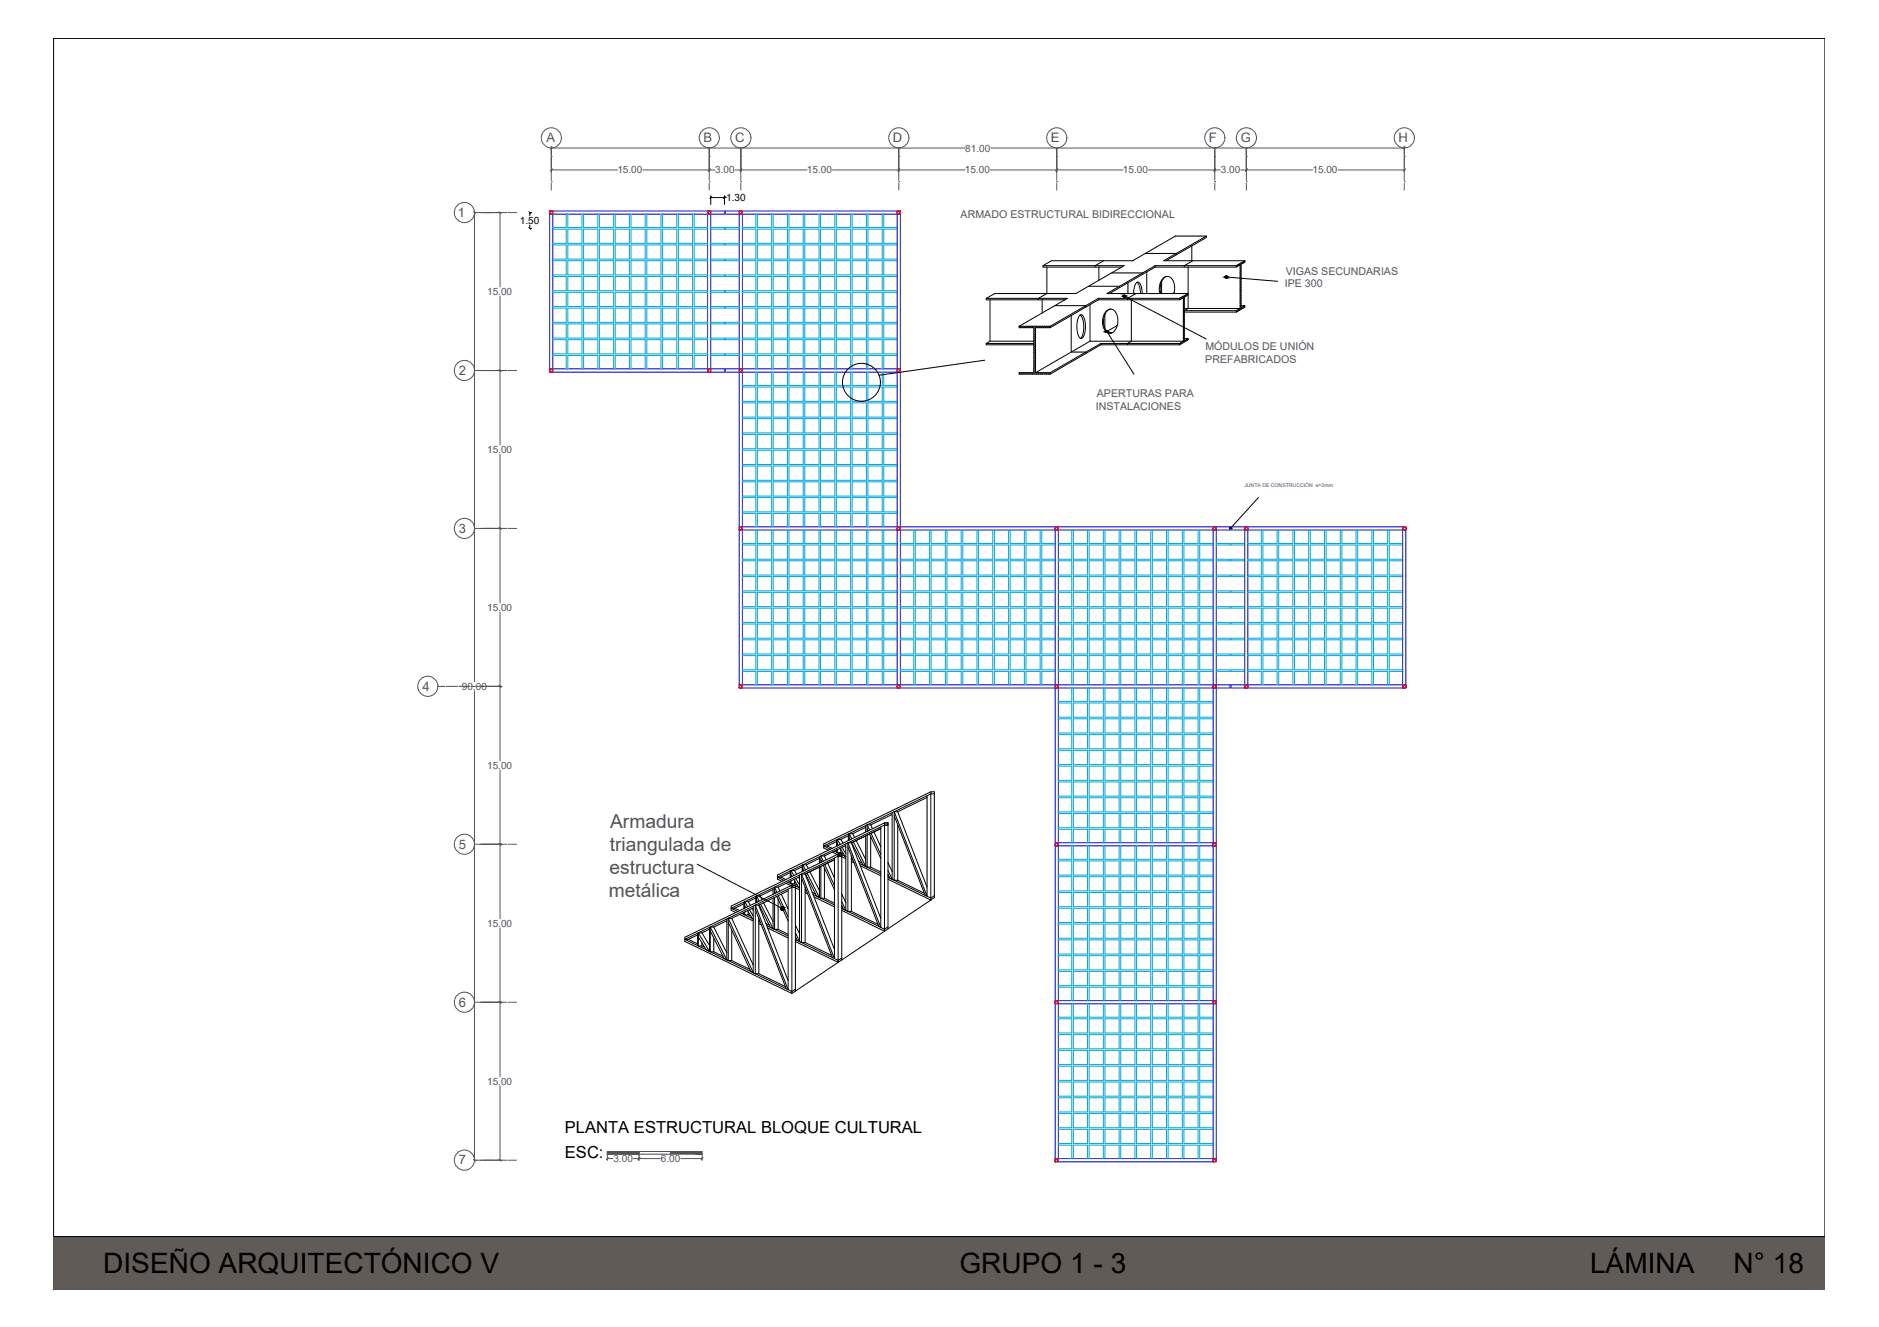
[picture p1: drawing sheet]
<svg xmlns="http://www.w3.org/2000/svg" width="841mm" height="594mm" viewBox="0 0 841 594" stroke-linecap="round" stroke-linejoin="round" font-family="sans-serif">
<defs><g id="words">
<g font-size="12.6">
<text x="46.2" y="569.8">DISEÑO ARQUITECTÓNICO V</text>
<text x="429.4" y="569.8">GRUPO 1 - 3</text>
<text x="711.7" y="569.8">LÁMINA</text>
<text x="775.9" y="569.8">N° 18</text>
</g>
<g font-size="8.6" fill="#545454">
<text x="273.1" y="370.9">Armadura</text>
<text x="273" y="381.1">triangulada de</text>
<text x="272.8" y="391.3">estructura</text>
<text x="272.5" y="401.6">metálica</text>
</g>
<g font-size="7.4">
<text x="252.8" y="507.3">PLANTA ESTRUCTURAL BLOQUE CULTURAL</text>
<text x="252.8" y="518.3">ESC:</text>
</g>
<g font-size="5.8" fill="#545454">
<text x="244.5" y="63.7">A</text>
<text x="314.8" y="63.7">B</text>
<text x="329.1" y="63.8">C</text>
<text x="399.6" y="63.7">D</text>
<text x="470.3" y="63.7">E</text>
<text x="541" y="63.7">F</text>
<text x="555.3" y="63.8">G</text>
<text x="625.9" y="63.7">H</text>
<text x="205" y="97.1">1</text>
<text x="205.4" y="167.8">2</text>
<text x="205.3" y="238.5">3</text>
<text x="189.1" y="309.2">4</text>
<text x="205.3" y="379.9">5</text>
<text x="205.4" y="450.6">6</text>
<text x="205.3" y="521.3">7</text>
</g>
<g font-size="4.8" fill="#545454">
<text x="430" y="97.6">ARMADO ESTRUCTURAL BIDIRECCIONAL</text>
<text x="575.5" y="123">VIGAS SECUNDARIAS</text>
<text x="575" y="128.7">IPE 300</text>
<text x="539.5" y="156.7">MÓDULOS DE UNIÓN</text>
<text x="539.5" y="162.4">PREFABRICADOS</text>
<text x="490.9" y="177.6">APERTURAS PARA</text>
<text x="490.5" y="183.4">INSTALACIONES</text>
</g>
<g font-size="4.5" fill="#545454">
<text x="432" y="67.8">81.00</text>
<text x="276.3" y="77.7">15.00</text>
<text x="320.2" y="77.7">3.00</text>
<text x="361.2" y="77.7">15.00</text>
<text x="431.9" y="77.7">15.00</text>
<text x="502.6" y="77.7">15.00</text>
<text x="546.4" y="77.7">3.00</text>
<text x="587.4" y="77.7">15.00</text>
<text x="218" y="132.1">15.00</text>
<text x="218" y="202.8">15.00</text>
<text x="218" y="273.5">15.00</text>
<text x="206.8" y="308.8">90.00</text>
<text x="218" y="344.2">15.00</text>
<text x="218" y="414.9">15.00</text>
<text x="218" y="485.6">15.00</text>
<text x="274.6" y="520.3">3.00</text>
<text x="295.8" y="520.3">6.00</text>
</g>
<g font-size="4.5">
<text x="325.1" y="90">1.30</text>
<text x="232.6" y="100.3">1.50</text>
</g>
<text font-size="2.3" fill="#545454" x="557" y="218.2">JUNTA DE CONSTRUCCIÓN e=3mm</text>
</g></defs>
<!-- layer: Estructura -->
<g fill="none" stroke="#f00" stroke-width=".59">
<path d="M246 94.5h1.4v1.4h-1.4zM246.2 94.6h1.1v1.1h-1.1zM316.7 94.5h1.4v1.4h-1.4zM316.9 94.6h1.1v1.1h-1.1zM330.9 94.5h1.4v1.4h-1.4zM331 94.6h1.1v1.1h-1.1zM401.6 94.5h1.4v1.4h-1.4zM401.7 94.6h1.1v1.1h-1.1zM246 165.2h1.4v1.4h-1.4zM246.2 165.3h1.1v1.1h-1.1zM316.7 165.2h1.4v1.4h-1.4zM316.9 165.3h1.1v1.1h-1.1z"/>
<path d="M330.9 165.2h1.4v1.4h-1.4zM331 165.3h1.1v1.1h-1.1zM401.6 165.2h1.4v1.4h-1.4zM401.7 165.3h1.1v1.1h-1.1zM330.9 235.9h1.4v1.4h-1.4zM331 236h1.1v1.1h-1.1zM401.6 235.9h1.4v1.4h-1.4zM401.7 236h1.1v1.1h-1.1zM472.3 235.9h1.4v1.4h-1.4zM472.4 236h1.2v1.1h-1.2zM543 235.9h1.4v1.4h-1.4zM543.1 236h1.2v1.1h-1.2z"/>
<path d="M557.1 235.9h1.4v1.4h-1.4zM557.3 236h1.1v1.1h-1.1zM627.8 235.9h1.5v1.4h-1.5zM628 236h1.1v1.1h-1.1zM330.9 306.6h1.4v1.4h-1.4zM331 306.7h1.1v1.2h-1.1zM401.6 306.6h1.4v1.4h-1.4zM401.7 306.7h1.1v1.2h-1.1zM472.3 306.6h1.4v1.4h-1.4zM472.4 306.7h1.2v1.2h-1.2zM543 306.6h1.4v1.4h-1.4zM543.1 306.7h1.2v1.2h-1.2z"/>
<path d="M557.1 306.6h1.4v1.4h-1.4zM557.3 306.7h1.1v1.2h-1.1zM627.8 306.6h1.5v1.4h-1.5zM628 306.7h1.1v1.2h-1.1zM472.3 377.3h1.4v1.4h-1.4zM472.4 377.4h1.2v1.2h-1.2zM543 377.3h1.4v1.4h-1.4zM543 377.5h-.3l.3 .5M543.1 377.4h1.2v1.2h-1.2zM472.3 448h1.4v1.4h-1.4zM472.4 448.1h1.2v1.2h-1.2zM543 448h1.4v1.4h-1.4z"/>
<path d="M543.1 448.1h1.2v1.2h-1.2zM472.3 518.7h1.4v1.4h-1.4zM472.4 518.8h1.2v1.2h-1.2zM543 518.7h1.4v1.4h-1.4zM543.1 518.8h1.2v1.2h-1.2z"/>
</g>
<g fill="#545454" stroke="#545454" stroke-width=".45">
<path d="M300.1 515.5l14.2 1.2v-1.2zM300.1 515.5l14.2 1.2h-14.2z"/>
<path d="M271.9 515.5l14.1 1.2v-1.2zM271.9 515.5l14.1 1.2h-14.1z"/>
</g>
<g fill="none" stroke="#545454" stroke-width=".45">
<path d="M246.7 75.7h.1M246.7 70h.1M246.7 65.4v.6M246.7 76.1h29.7M287.8 76.1h32.1M317.4 75.7h.1M317.4 70h.1M317.4 66.3v14.5M329.1 76.1h32.2M331.6 75.7h.1M331.6 70h.1M331.6 66.3v14.5"/>
<path d="M372.6 76.1h59.4M402.3 75.7h.1M402.3 70h.1M402.3 66.3v14.5M431.8 66.3h-185.1v14.5M443.3 76.1h59.4M443.5 66.3h185.1v14.5M473 75.7h.1M473 70h.1M473 66.3v14.5M514 76.1h32.2M543.7 75.7h.1"/>
<path d="M543.7 70h.1M543.7 66.3v14.5M555.4 76.1h32.1M557.9 75.7h.1M557.9 70h.1M557.9 66.3v14.5M598.9 76.1h29.7M628.6 75.7h.1M628.6 70h.1M628.6 65.4v.6M216.1 95.2h.1M221.8 95.2h.1"/>
<path d="M223.8 95.2v33.3M226.9 95.2h-14.5v210M227.4 95.2h.1M228 95.2h3.2M246.7 81.3h.1M246.7 81.9v3.2M317.4 81.3h.1M317.4 81.9v3.2M331.6 81.3h.1M331.6 81.9v3.2M402.3 81.3h.1M402.3 81.9v3.2"/>
<path d="M473 81.3h.1M473 81.9v3.2M543.7 81.3h.1M543.7 81.9v3.2M557.9 81.3h.1M557.9 81.9v3.2M628.6 81.3h.1M628.6 81.9v3.2M223.8 132.6v66.6M212.4 165.9h14.5M216.1 165.9h.1M221.8 165.9h.1"/>
<path d="M227.4 165.9h.1M228 165.9h3.2M223.8 203.3v66.5M212.4 236.6h14.5M216.1 236.6h.1M221.8 236.6h.1M227.4 236.6h.1M228 236.6h3.2M223.8 274v66.6M195.9 307.3h3.3M199.8 307.3h.1M200.3 307.3h4.5"/>
<path d="M205.4 307.3h.1M206 307.3h4.5M211.1 307.3h.1M211.6 307.3h3.2M212.4 309.3v210.1M215.2 307.3h9.4M223.8 344.7v66.6M212.4 378h14.5M216.1 378h.1M221.8 378h.1M227.4 378h.1M228 378h3.2"/>
<path d="M223.8 415.4v66.6M212.4 448.7h14.5M216.1 448.7h.1M221.8 448.7h.1M227.4 448.7h.1M228 448.7h3.2M223.8 486.1v33.3M212.4 519.4h14.5M216.1 519.4h.1M221.8 519.4h.1M227.4 519.4h.1M228 519.4h3.2"/>
<path d="M271.9 516.7h28.2M271.9 518.7h2.4M283.5 518.7h12.1M286 515.5v4M300.1 515.5h-28.2v4M304.7 518.7h9.6M314.3 517v2.5"/>
<circle cx="246.8" cy="61.7" r="4.5"/>
<circle cx="317.5" cy="61.7" r="4.5"/>
<circle cx="331.6" cy="61.7" r="4.5"/>
<circle cx="402.3" cy="61.7" r="4.5"/>
<circle cx="473" cy="61.7" r="4.5"/>
<circle cx="543.7" cy="61.7" r="4.5"/>
<circle cx="557.9" cy="61.7" r="4.5"/>
<circle cx="628.6" cy="61.7" r="4.5"/>
<circle cx="207.9" cy="95.2" r="4.5"/>
<circle cx="207.9" cy="165.9" r="4.5"/>
<circle cx="207.9" cy="236.6" r="4.5"/>
<circle cx="191.5" cy="307.2" r="4.5"/>
<circle cx="207.9" cy="377.9" r="4.5"/>
<circle cx="207.9" cy="448.7" r="4.5"/>
<circle cx="207.9" cy="519.4" r="4.5"/>
</g>
<!-- layer: 0 -->
<g fill="none" stroke="#545454" stroke-width=".45">
<path d="M247.2 65.8l-.9 .9M247.2 75.7l-.9 .8M317.9 75.7l-.9 .8M332 75.7l-.8 .8M402.7 75.7l-.8 .8M473.4 75.7l-.8 .8M544.1 75.7l-.8 .8M558.3 75.7l-.9 .8M629 65.8l-.9 .9M629 75.7l-.9 .8M211.9 94.8l.9 .8M223.4 94.8l.8 .8"/>
<path d="M223.4 165.5l.8 .8M223.4 236.1l.8 .9M223.4 306.8l.8 .9M223.4 377.5l.8 .9M223.4 448.3l.8 .8M211.9 519l.9 .8M223.4 519l.8 .8M272.3 518.3l-.9 .8M286.4 518.3l-.8 .8M314.7 518.3l-.9 .8"/>
</g>
<!-- layer: 01_Vigaprincipal -->
<g fill="none" stroke="#00f" stroke-width=".45">
<path d="M246 95.9v69.3M247.4 95.9h69.3v69.3h-69.3zM247.4 94.5h69.3M318.1 94.5h6.2v1.4h-6.2v69.3h6.2v1.4h-6.2M330.9 94.5h-6.2v1.4h6.2v69.3h-6.2v1.4h6.2v69.3M332.3 95.9h69.3v69.3h-69.3zM332.3 94.5h69.3M403 95.9v69.3M247.4 166.6h69.3M332.3 166.6h69.3v69.3h-69.3zM403 166.6v69.3h69.3M330.9 237.3v69.3"/>
<path d="M332.3 237.3h69.3v69.3h-69.3zM403 237.3h69.3v69.3h-69.3zM473.7 237.3h69.3v69.3h-69.3zM473.7 235.9h69.3M544.4 235.9h6.1v1.4h-6.1v69.3h6.1v1.4h-6.1v69.3M557.1 235.9h-6.1v1.4h6.1v69.3h-6.1v1.4h6.1M558.5 237.3h69.3v69.3h-69.3zM558.5 235.9h69.3M629.3 237.3v69.3M332.3 308h69.3M403 308h69.3v69.3M473.7 308h69.3v69.3h-69.3z"/>
<path d="M558.5 308h69.3M472.3 378.7v69.3M473.7 378.7h69.3v69.3h-69.3zM544.4 378.7v69.3M472.3 449.4v69.3M473.7 449.4h69.3v69.3h-69.3zM544.4 449.4v69.3M473.7 520.1h69.3"/>
</g>
<!-- layer: 02_Vigasecundaria -->
<g fill="none" stroke="#00a5dd" stroke-width=".45">
<path d="M253.4 95.9v6h-6M254.2 95.9v6h6.3v-6M261.2 95.9v6h6.4v-6M268.3 95.9v6h6.3v-6M275.4 95.9v6h6.3v-6M282.4 95.9v6h6.4v-6M289.5 95.9v6h6.4v-6M296.6 95.9v6h6.3v-6M303.6 95.9v6h6.4v-6M310.7 95.9v6h6M338.3 95.9v6h-6M339 95.9v6h6.4v-6"/>
<path d="M346.1 95.9v6h6.4v-6M353.1 95.9v6h6.4v-6M360.2 95.9v6h6.4v-6M367.3 95.9v6h6.4v-6M374.3 95.9v6h6.4v-6M381.4 95.9v6h6.4v-6M388.5 95.9v6h6.4v-6M395.5 95.9v6h6.1M247.4 102.6h6v6.3h-6M247.4 109.7h6v6.3h-6M247.4 116.7h6v6.4h-6M254.2 102.6h6.3v6.3h-6.3z"/>
<path d="M254.2 109.7h6.3v6.3h-6.3zM254.2 116.7h6.3v6.4h-6.3zM261.2 102.6h6.4v6.3h-6.4zM261.2 109.7h6.4v6.3h-6.4zM261.2 116.7h6.4v6.4h-6.4zM268.3 102.6h6.3v6.3h-6.3zM268.3 109.7h6.3v6.3h-6.3zM268.3 116.7h6.3v6.4h-6.3zM275.4 102.6h6.3v6.3h-6.3zM275.4 109.7h6.3v6.3h-6.3zM275.4 116.7h6.3v6.4h-6.3zM282.4 102.6h6.4v6.3h-6.4z"/>
<path d="M282.4 109.7h6.4v6.3h-6.4zM282.4 116.7h6.4v6.4h-6.4zM289.5 102.6h6.4v6.3h-6.4zM289.5 109.7h6.4v6.3h-6.4zM289.5 116.7h6.4v6.4h-6.4zM296.6 102.6h6.3v6.3h-6.3zM296.6 109.7h6.3v6.3h-6.3zM296.6 116.7h6.3v6.4h-6.3zM303.6 102.6h6.4v6.3h-6.4zM303.6 109.7h6.4v6.3h-6.4zM303.6 116.7h6.4v6.4h-6.4zM316.7 102.6h-6v6.3h6"/>
<path d="M316.7 109.7h-6v6.3h6M316.7 116.7h-6v6.4h6M318.1 101.9h6.2v.7h-6.2M318.1 108.9h6.2v.8h-6.2M318.1 116h6.2v.7h-6.2M330.9 108.9h-6.2v.8h6.2M330.9 116h-6.2v.7h6.2M330.9 101.9h-6.2v.7h6.2M332.3 102.6h6v6.3h-6M332.3 109.7h6v6.3h-6M332.3 116.7h6v6.4h-6M339 102.6h6.4v6.3h-6.4z"/>
<path d="M339 109.7h6.4v6.3h-6.4zM339 116.7h6.4v6.4h-6.4zM346.1 102.6h6.4v6.3h-6.4zM346.1 109.7h6.4v6.3h-6.4zM346.1 116.7h6.4v6.4h-6.4zM353.1 102.6h6.4v6.3h-6.4zM353.1 109.7h6.4v6.3h-6.4zM353.1 116.7h6.4v6.4h-6.4zM360.2 102.6h6.4v6.3h-6.4zM360.2 109.7h6.4v6.3h-6.4zM360.2 116.7h6.4v6.4h-6.4zM367.3 102.6h6.4v6.3h-6.4z"/>
<path d="M367.3 109.7h6.4v6.3h-6.4zM367.3 116.7h6.4v6.4h-6.4zM374.3 102.6h6.4v6.3h-6.4zM374.3 109.7h6.4v6.3h-6.4zM374.3 116.7h6.4v6.4h-6.4zM381.4 102.6h6.4v6.3h-6.4zM381.4 109.7h6.4v6.3h-6.4zM381.4 116.7h6.4v6.4h-6.4zM388.5 102.6h6.4v6.3h-6.4zM388.5 109.7h6.4v6.3h-6.4zM388.5 116.7h6.4v6.4h-6.4zM401.6 102.6h-6.1v6.3h6.1"/>
<path d="M401.6 109.7h-6.1v6.3h6.1M401.6 116.7h-6.1v6.4h6.1M247.4 123.8h6v6.3h-6M247.4 130.9h6v6.3h-6M247.4 137.9h6v6.4h-6M254.2 123.8h6.3v6.3h-6.3zM254.2 130.9h6.3v6.3h-6.3zM254.2 137.9h6.3v6.4h-6.3zM261.2 123.8h6.4v6.3h-6.4zM261.2 130.9h6.4v6.3h-6.4zM261.2 137.9h6.4v6.4h-6.4zM268.3 123.8h6.3v6.3h-6.3z"/>
<path d="M268.3 130.9h6.3v6.3h-6.3zM268.3 137.9h6.3v6.4h-6.3zM275.4 123.8h6.3v6.3h-6.3zM275.4 130.9h6.3v6.3h-6.3zM275.4 137.9h6.3v6.4h-6.3zM282.4 123.8h6.4v6.3h-6.4zM282.4 130.9h6.4v6.3h-6.4zM282.4 137.9h6.4v6.4h-6.4zM289.5 123.8h6.4v6.3h-6.4zM289.5 130.9h6.4v6.3h-6.4zM289.5 137.9h6.4v6.4h-6.4zM296.6 123.8h6.3v6.3h-6.3z"/>
<path d="M296.6 130.9h6.3v6.3h-6.3zM296.6 137.9h6.3v6.4h-6.3zM303.6 123.8h6.4v6.3h-6.4zM303.6 130.9h6.4v6.3h-6.4zM303.6 137.9h6.4v6.4h-6.4zM316.7 123.8h-6v6.3h6M316.7 130.9h-6v6.3h6M316.7 137.9h-6v6.4h6M318.1 123.1h6.2v.7h-6.2M318.1 130.1h6.2v.8h-6.2M318.1 137.2h6.2v.7h-6.2M330.9 123.1h-6.2v.7h6.2"/>
<path d="M330.9 130.1h-6.2v.8h6.2M330.9 137.2h-6.2v.7h6.2M332.3 123.8h6v6.3h-6M332.3 130.9h6v6.3h-6M332.3 137.9h6v6.4h-6M339 123.8h6.4v6.3h-6.4zM339 130.9h6.4v6.3h-6.4zM339 137.9h6.4v6.4h-6.4zM346.1 123.8h6.4v6.3h-6.4zM346.1 130.9h6.4v6.3h-6.4zM346.1 137.9h6.4v6.4h-6.4zM353.1 123.8h6.4v6.3h-6.4z"/>
<path d="M353.1 130.9h6.4v6.3h-6.4zM353.1 137.9h6.4v6.4h-6.4zM360.2 123.8h6.4v6.3h-6.4zM360.2 130.9h6.4v6.3h-6.4zM360.2 137.9h6.4v6.4h-6.4zM367.3 123.8h6.4v6.3h-6.4zM367.3 130.9h6.4v6.3h-6.4zM367.3 137.9h6.4v6.4h-6.4zM374.3 123.8h6.4v6.3h-6.4zM374.3 130.9h6.4v6.3h-6.4zM374.3 137.9h6.4v6.4h-6.4zM381.4 123.8h6.4v6.3h-6.4z"/>
<path d="M381.4 130.9h6.4v6.3h-6.4zM381.4 137.9h6.4v6.4h-6.4zM388.5 123.8h6.4v6.3h-6.4zM388.5 130.9h6.4v6.3h-6.4zM388.5 137.9h6.4v6.4h-6.4zM401.6 123.8h-6.1v6.3h6.1M401.6 130.9h-6.1v6.3h6.1M401.6 137.9h-6.1v6.4h6.1M247.4 145h6v6.4h-6M247.4 152.1h6v6.3h-6M247.4 159.1h6v6.1M254.2 145h6.3v6.4h-6.3z"/>
<path d="M254.2 152.1h6.3v6.3h-6.3zM261.2 145h6.4v6.4h-6.4zM261.2 152.1h6.4v6.3h-6.4zM268.3 145h6.3v6.4h-6.3zM268.3 152.1h6.3v6.3h-6.3zM275.4 145h6.3v6.4h-6.3zM275.4 152.1h6.3v6.3h-6.3zM282.4 145h6.4v6.4h-6.4zM282.4 152.1h6.4v6.3h-6.4zM289.5 145h6.4v6.4h-6.4zM289.5 152.1h6.4v6.3h-6.4zM296.6 145h6.3v6.4h-6.3z"/>
<path d="M296.6 152.1h6.3v6.3h-6.3zM303.6 145h6.4v6.4h-6.4zM303.6 152.1h6.4v6.3h-6.4zM316.7 145h-6v6.4h6M316.7 152.1h-6v6.3h6M316.7 159.1h-6v6.1M318.1 144.3h6.2v.7h-6.2M318.1 151.4h6.2v.7h-6.2M318.1 158.4h6.2v.7h-6.2M330.9 144.3h-6.2v.7h6.2M330.9 151.4h-6.2v.7h6.2M330.9 158.4h-6.2v.7h6.2"/>
<path d="M332.3 145h6v6.4h-6M332.3 152.1h6v6.3h-6M332.3 159.1h6v6.1M339 145h6.4v6.4h-6.4zM339 152.1h6.4v6.3h-6.4zM346.1 145h6.4v6.4h-6.4zM346.1 152.1h6.4v6.3h-6.4zM353.1 145h6.4v6.4h-6.4zM353.1 152.1h6.4v6.3h-6.4zM360.2 145h6.4v6.4h-6.4zM360.2 152.1h6.4v6.3h-6.4zM367.3 145h6.4v6.4h-6.4z"/>
<path d="M367.3 152.1h6.4v6.3h-6.4zM374.3 145h6.4v6.4h-6.4zM374.3 152.1h6.4v6.3h-6.4zM381.4 145h6.4v6.4h-6.4zM381.4 152.1h6.4v6.3h-6.4zM388.5 145h6.4v6.4h-6.4zM388.5 152.1h6.4v6.3h-6.4zM401.6 145h-6.1v6.4h6.1M401.6 152.1h-6.1v6.3h6.1M401.6 159.1h-6.1v6.1M254.2 165.2v-6.1h6.3v6.1M261.2 165.2v-6.1h6.4v6.1"/>
<path d="M268.3 165.2v-6.1h6.3v6.1M275.4 165.2v-6.1h6.3v6.1M282.4 165.2v-6.1h6.4v6.1M289.5 165.2v-6.1h6.4v6.1M296.6 165.2v-6.1h6.3v6.1M303.6 165.2v-6.1h6.4v6.1M332.3 173.3h6v6.4h-6M338.3 166.6v6h-6M339 165.2v-6.1h6.4v6.1M339 166.6v6h6.4v-6M339 173.3h6.4v6.4h-6.4zM346.1 165.2v-6.1h6.4v6.1"/>
<path d="M346.1 166.6v6h6.4v-6M346.1 173.3h6.4v6.4h-6.4zM353.1 165.2v-6.1h6.4v6.1M353.1 166.6v6h6.4v-6M353.1 173.3h6.4v6.4h-6.4zM360.2 165.2v-6.1h6.4v6.1M360.2 166.6v6h6.4v-6M360.2 173.3h6.4v6.4h-6.4zM367.3 165.2v-6.1h6.4v6.1M367.3 166.6v6h6.4v-6M367.3 173.3h6.4v6.4h-6.4zM374.3 165.2v-6.1h6.4v6.1"/>
<path d="M374.3 166.6v6h6.4v-6M374.3 173.3h6.4v6.4h-6.4zM381.4 165.2v-6.1h6.4v6.1M381.4 166.6v6h6.4v-6M381.4 173.3h6.4v6.4h-6.4zM388.5 165.2v-6.1h6.4v6.1M388.5 166.6v6h6.4v-6M388.5 173.3h6.4v6.4h-6.4zM395.5 166.6v6h6.1M401.6 173.3h-6.1v6.4h6.1M332.3 180.4h6v6.3h-6M332.3 187.4h6v6.4h-6"/>
<path d="M332.3 194.5h6v6.4h-6M339 180.4h6.4v6.3h-6.4zM339 187.4h6.4v6.4h-6.4zM339 194.5h6.4v6.4h-6.4zM346.1 180.4h6.4v6.3h-6.4zM346.1 187.4h6.4v6.4h-6.4zM346.1 194.5h6.4v6.4h-6.4zM353.1 180.4h6.4v6.3h-6.4zM353.1 187.4h6.4v6.4h-6.4zM353.1 194.5h6.4v6.4h-6.4zM360.2 180.4h6.4v6.3h-6.4zM360.2 187.4h6.4v6.4h-6.4z"/>
<path d="M360.2 194.5h6.4v6.4h-6.4zM367.3 180.4h6.4v6.3h-6.4zM367.3 187.4h6.4v6.4h-6.4zM367.3 194.5h6.4v6.4h-6.4zM374.3 180.4h6.4v6.3h-6.4zM374.3 187.4h6.4v6.4h-6.4zM374.3 194.5h6.4v6.4h-6.4zM381.4 180.4h6.4v6.3h-6.4zM381.4 187.4h6.4v6.4h-6.4zM381.4 194.5h6.4v6.4h-6.4zM388.5 180.4h6.4v6.3h-6.4zM388.5 187.4h6.4v6.4h-6.4z"/>
<path d="M388.5 194.5h6.4v6.4h-6.4zM401.6 180.4h-6.1v6.3h6.1M401.6 187.4h-6.1v6.4h6.1M401.6 194.5h-6.1v6.4h6.1M332.3 201.6h6v6.4h-6M332.3 208.6h6v6.4h-6M332.3 215.7h6v6.4h-6M339 201.6h6.4v6.4h-6.4zM339 208.6h6.4v6.4h-6.4zM339 215.7h6.4v6.4h-6.4zM346.1 201.6h6.4v6.4h-6.4zM346.1 208.6h6.4v6.4h-6.4z"/>
<path d="M346.1 215.7h6.4v6.4h-6.4zM353.1 201.6h6.4v6.4h-6.4zM353.1 208.6h6.4v6.4h-6.4zM353.1 215.7h6.4v6.4h-6.4zM360.2 201.6h6.4v6.4h-6.4zM360.2 208.6h6.4v6.4h-6.4zM360.2 215.7h6.4v6.4h-6.4zM367.3 201.6h6.4v6.4h-6.4zM367.3 208.6h6.4v6.4h-6.4zM367.3 215.7h6.4v6.4h-6.4zM374.3 201.6h6.4v6.4h-6.4zM374.3 208.6h6.4v6.4h-6.4z"/>
<path d="M374.3 215.7h6.4v6.4h-6.4zM381.4 201.6h6.4v6.4h-6.4zM381.4 208.6h6.4v6.4h-6.4zM381.4 215.7h6.4v6.4h-6.4zM388.5 201.6h6.4v6.4h-6.4zM388.5 208.6h6.4v6.4h-6.4zM388.5 215.7h6.4v6.4h-6.4zM401.6 201.6h-6.1v6.4h6.1M401.6 208.6h-6.1v6.4h6.1M401.6 215.7h-6.1v6.4h6.1M332.3 222.8h6v6.4h-6M332.3 229.8h6v6.1"/>
<path d="M338.3 237.3v6h-6M339 222.8h6.4v6.4h-6.4zM339 235.9v-6.1h6.4v6.1M339 237.3v6h6.4v-6M346.1 222.8h6.4v6.4h-6.4zM346.1 235.9v-6.1h6.4v6.1M346.1 237.3v6h6.4v-6M353.1 222.8h6.4v6.4h-6.4zM353.1 235.9v-6.1h6.4v6.1M353.1 237.3v6h6.4v-6M360.2 222.8h6.4v6.4h-6.4zM360.2 235.9v-6.1h6.4v6.1"/>
<path d="M360.2 237.3v6h6.4v-6M367.3 222.8h6.4v6.4h-6.4zM367.3 235.9v-6.1h6.4v6.1M367.3 237.3v6h6.4v-6M374.3 222.8h6.4v6.4h-6.4zM374.3 235.9v-6.1h6.4v6.1M374.3 237.3v6h6.4v-6M381.4 222.8h6.4v6.4h-6.4zM381.4 235.9v-6.1h6.4v6.1M381.4 237.3v6h6.4v-6M388.5 222.8h6.4v6.4h-6.4zM388.5 235.9v-6.1h6.4v6.1"/>
<path d="M388.5 237.3v6h6.4v-6M395.5 237.3v6h6.1M401.6 222.8h-6.1v6.4h6.1M401.6 229.8h-6.1v6.1M409 237.3v6h-6M409.7 237.3v6h6.4v-6M416.8 237.3v6h6.3v-6M423.9 237.3v6h6.3v-6M430.9 237.3v6h6.4v-6M438 237.3v6h6.4v-6M445.1 237.3v6h6.3v-6M452.1 237.3v6h6.4v-6"/>
<path d="M459.2 237.3v6h6.4v-6M466.3 237.3v6h6M479.7 237.3v6h-6M480.4 237.3v6h6.4v-6M487.5 237.3v6h6.3v-6M494.6 237.3v6h6.3v-6M501.6 237.3v6h6.4v-6M508.7 237.3v6h6.4v-6M515.8 237.3v6h6.3v-6M522.8 237.3v6h6.4v-6M529.9 237.3v6h6.4v-6M537 237.3v6h6"/>
<path d="M564.5 237.3v6h-6M565.3 237.3v6h6.3v-6M572.3 237.3v6h6.4v-6M579.4 237.3v6h6.4v-6M586.5 237.3v6h6.3v-6M593.5 237.3v6h6.4v-6M600.6 237.3v6h6.4v-6M607.7 237.3v6h6.3v-6M614.8 237.3v6h6.3v-6M621.8 237.3v6h6M332.3 244h6v6.4h-6M332.3 251.1h6v6.3h-6"/>
<path d="M332.3 258.1h6v6.4h-6M339 244h6.4v6.4h-6.4zM339 251.1h6.4v6.3h-6.4zM339 258.1h6.4v6.4h-6.4zM346.1 244h6.4v6.4h-6.4zM346.1 251.1h6.4v6.3h-6.4zM346.1 258.1h6.4v6.4h-6.4zM353.1 244h6.4v6.4h-6.4zM353.1 251.1h6.4v6.3h-6.4zM353.1 258.1h6.4v6.4h-6.4zM360.2 244h6.4v6.4h-6.4zM360.2 251.1h6.4v6.3h-6.4z"/>
<path d="M360.2 258.1h6.4v6.4h-6.4zM367.3 244h6.4v6.4h-6.4zM367.3 251.1h6.4v6.3h-6.4zM367.3 258.1h6.4v6.4h-6.4zM374.3 244h6.4v6.4h-6.4zM374.3 251.1h6.4v6.3h-6.4zM374.3 258.1h6.4v6.4h-6.4zM381.4 244h6.4v6.4h-6.4zM381.4 251.1h6.4v6.3h-6.4zM381.4 258.1h6.4v6.4h-6.4zM388.5 244h6.4v6.4h-6.4zM388.5 251.1h6.4v6.3h-6.4z"/>
<path d="M388.5 258.1h6.4v6.4h-6.4zM401.6 244h-6.1v6.4h6.1M401.6 251.1h-6.1v6.3h6.1M401.6 258.1h-6.1v6.4h6.1M403 244h6v6.4h-6M403 251.1h6v6.3h-6M403 258.1h6v6.4h-6M409.7 244h6.4v6.4h-6.4zM409.7 251.1h6.4v6.3h-6.4zM409.7 258.1h6.4v6.4h-6.4zM416.8 244h6.3v6.4h-6.3zM416.8 251.1h6.3v6.3h-6.3z"/>
<path d="M416.8 258.1h6.3v6.4h-6.3zM423.9 244h6.3v6.4h-6.3zM423.9 251.1h6.3v6.3h-6.3zM423.9 258.1h6.3v6.4h-6.3zM430.9 244h6.4v6.4h-6.4zM430.9 251.1h6.4v6.3h-6.4zM430.9 258.1h6.4v6.4h-6.4zM438 244h6.4v6.4h-6.4zM438 251.1h6.4v6.3h-6.4zM438 258.1h6.4v6.4h-6.4zM445.1 244h6.3v6.4h-6.3zM445.1 251.1h6.3v6.3h-6.3z"/>
<path d="M445.1 258.1h6.3v6.4h-6.3zM452.1 244h6.4v6.4h-6.4zM452.1 251.1h6.4v6.3h-6.4zM452.1 258.1h6.4v6.4h-6.4zM459.2 244h6.4v6.4h-6.4zM459.2 251.1h6.4v6.3h-6.4zM459.2 258.1h6.4v6.4h-6.4zM472.3 244h-6v6.4h6M472.3 251.1h-6v6.3h6M472.3 258.1h-6v6.4h6M473.7 244h6v6.4h-6M473.7 251.1h6v6.3h-6"/>
<path d="M473.7 258.1h6v6.4h-6M480.4 244h6.4v6.4h-6.4zM480.4 251.1h6.4v6.3h-6.4zM480.4 258.1h6.4v6.4h-6.4zM487.5 244h6.3v6.4h-6.3zM487.5 251.1h6.3v6.3h-6.3zM487.5 258.1h6.3v6.4h-6.3zM494.6 244h6.3v6.4h-6.3zM494.6 251.1h6.3v6.3h-6.3zM494.6 258.1h6.3v6.4h-6.3zM501.6 244h6.4v6.4h-6.4zM501.6 251.1h6.4v6.3h-6.4z"/>
<path d="M501.6 258.1h6.4v6.4h-6.4zM508.7 244h6.4v6.4h-6.4zM508.7 251.1h6.4v6.3h-6.4zM508.7 258.1h6.4v6.4h-6.4zM515.8 244h6.3v6.4h-6.3zM515.8 251.1h6.3v6.3h-6.3zM515.8 258.1h6.3v6.4h-6.3zM522.8 244h6.4v6.4h-6.4zM522.8 251.1h6.4v6.3h-6.4zM522.8 258.1h6.4v6.4h-6.4zM529.9 244h6.4v6.4h-6.4zM529.9 251.1h6.4v6.3h-6.4z"/>
<path d="M529.9 258.1h6.4v6.4h-6.4zM543 244h-6v6.4h6M543 251.1h-6v6.3h6M543 258.1h-6v6.4h6M544.4 243.3h6.1v.7h-6.1M544.4 250.4h6.1v.7h-6.1M544.4 257.4h6.1v.7h-6.1M557.1 250.4h-6.1v.7h6.1M557.1 257.4h-6.1v.7h6.1M557.1 243.3h-6.1v.7h6.1M558.5 244h6v6.4h-6M558.5 251.1h6v6.3h-6"/>
<path d="M558.5 258.1h6v6.4h-6M565.3 244h6.3v6.4h-6.3zM565.3 251.1h6.3v6.3h-6.3zM565.3 258.1h6.3v6.4h-6.3zM572.3 244h6.4v6.4h-6.4zM572.3 251.1h6.4v6.3h-6.4zM572.3 258.1h6.4v6.4h-6.4zM579.4 244h6.4v6.4h-6.4zM579.4 251.1h6.4v6.3h-6.4zM579.4 258.1h6.4v6.4h-6.4zM586.5 244h6.3v6.4h-6.3zM586.5 251.1h6.3v6.3h-6.3z"/>
<path d="M586.5 258.1h6.3v6.4h-6.3zM593.5 244h6.4v6.4h-6.4zM593.5 251.1h6.4v6.3h-6.4zM593.5 258.1h6.4v6.4h-6.4zM600.6 244h6.4v6.4h-6.4zM600.6 251.1h6.4v6.3h-6.4zM600.6 258.1h6.4v6.4h-6.4zM607.7 244h6.3v6.4h-6.3zM607.7 251.1h6.3v6.3h-6.3zM607.7 258.1h6.3v6.4h-6.3zM614.8 244h6.3v6.4h-6.3zM614.8 251.1h6.3v6.3h-6.3z"/>
<path d="M614.8 258.1h6.3v6.4h-6.3zM627.8 244h-6v6.4h6M627.8 251.1h-6v6.3h6M627.8 258.1h-6v6.4h6M332.3 265.2h6v6.4h-6M332.3 272.3h6v6.4h-6M332.3 279.4h6v6.3h-6M339 265.2h6.4v6.4h-6.4zM339 272.3h6.4v6.4h-6.4zM339 279.4h6.4v6.3h-6.4zM346.1 265.2h6.4v6.4h-6.4zM346.1 272.3h6.4v6.4h-6.4z"/>
<path d="M346.1 279.4h6.4v6.3h-6.4zM353.1 265.2h6.4v6.4h-6.4zM353.1 272.3h6.4v6.4h-6.4zM353.1 279.4h6.4v6.3h-6.4zM360.2 265.2h6.4v6.4h-6.4zM360.2 272.3h6.4v6.4h-6.4zM360.2 279.4h6.4v6.3h-6.4zM367.3 265.2h6.4v6.4h-6.4zM367.3 272.3h6.4v6.4h-6.4zM367.3 279.4h6.4v6.3h-6.4zM374.3 265.2h6.4v6.4h-6.4zM374.3 272.3h6.4v6.4h-6.4z"/>
<path d="M374.3 279.4h6.4v6.3h-6.4zM381.4 265.2h6.4v6.4h-6.4zM381.4 272.3h6.4v6.4h-6.4zM381.4 279.4h6.4v6.3h-6.4zM388.5 265.2h6.4v6.4h-6.4zM388.5 272.3h6.4v6.4h-6.4zM388.5 279.4h6.4v6.3h-6.4zM401.6 265.2h-6.1v6.4h6.1M401.6 272.3h-6.1v6.4h6.1M401.6 279.4h-6.1v6.3h6.1M403 265.2h6v6.4h-6M403 272.3h6v6.4h-6"/>
<path d="M403 279.4h6v6.3h-6M409.7 265.2h6.4v6.4h-6.4zM409.7 272.3h6.4v6.4h-6.4zM409.7 279.4h6.4v6.3h-6.4zM416.8 265.2h6.3v6.4h-6.3zM416.8 272.3h6.3v6.4h-6.3zM416.8 279.4h6.3v6.3h-6.3zM423.9 265.2h6.3v6.4h-6.3zM423.9 272.3h6.3v6.4h-6.3zM423.9 279.4h6.3v6.3h-6.3zM430.9 265.2h6.4v6.4h-6.4zM430.9 272.3h6.4v6.4h-6.4z"/>
<path d="M430.9 279.4h6.4v6.3h-6.4zM438 265.2h6.4v6.4h-6.4zM438 272.3h6.4v6.4h-6.4zM438 279.4h6.4v6.3h-6.4zM445.1 265.2h6.3v6.4h-6.3zM445.1 272.3h6.3v6.4h-6.3zM445.1 279.4h6.3v6.3h-6.3zM452.1 265.2h6.4v6.4h-6.4zM452.1 272.3h6.4v6.4h-6.4zM452.1 279.4h6.4v6.3h-6.4zM459.2 265.2h6.4v6.4h-6.4zM459.2 272.3h6.4v6.4h-6.4z"/>
<path d="M459.2 279.4h6.4v6.3h-6.4zM472.3 265.2h-6v6.4h6M472.3 272.3h-6v6.4h6M472.3 279.4h-6v6.3h6M473.7 265.2h6v6.4h-6M473.7 272.3h6v6.4h-6M473.7 279.4h6v6.3h-6M480.4 265.2h6.4v6.4h-6.4zM480.4 272.3h6.4v6.4h-6.4zM480.4 279.4h6.4v6.3h-6.4zM487.5 265.2h6.3v6.4h-6.3zM487.5 272.3h6.3v6.4h-6.3z"/>
<path d="M487.5 279.4h6.3v6.3h-6.3zM494.6 265.2h6.3v6.4h-6.3zM494.6 272.3h6.3v6.4h-6.3zM494.6 279.4h6.3v6.3h-6.3zM501.6 265.2h6.4v6.4h-6.4zM501.6 272.3h6.4v6.4h-6.4zM501.6 279.4h6.4v6.3h-6.4zM508.7 265.2h6.4v6.4h-6.4zM508.7 272.3h6.4v6.4h-6.4zM508.7 279.4h6.4v6.3h-6.4zM515.8 265.2h6.3v6.4h-6.3zM515.8 272.3h6.3v6.4h-6.3z"/>
<path d="M515.8 279.4h6.3v6.3h-6.3zM522.8 265.2h6.4v6.4h-6.4zM522.8 272.3h6.4v6.4h-6.4zM522.8 279.4h6.4v6.3h-6.4zM529.9 265.2h6.4v6.4h-6.4zM529.9 272.3h6.4v6.4h-6.4zM529.9 279.4h6.4v6.3h-6.4zM543 265.2h-6v6.4h6M543 272.3h-6v6.4h6M543 279.4h-6v6.3h6M544.4 264.5h6.1v.7h-6.1M544.4 271.6h6.1v.7h-6.1"/>
<path d="M544.4 278.7h6.1v.7h-6.1M557.1 264.5h-6.1v.7h6.1M557.1 271.6h-6.1v.7h6.1M557.1 278.7h-6.1v.7h6.1M558.5 265.2h6v6.4h-6M558.5 272.3h6v6.4h-6M558.5 279.4h6v6.3h-6M565.3 265.2h6.3v6.4h-6.3zM565.3 272.3h6.3v6.4h-6.3zM565.3 279.4h6.3v6.3h-6.3zM572.3 265.2h6.4v6.4h-6.4zM572.3 272.3h6.4v6.4h-6.4z"/>
<path d="M572.3 279.4h6.4v6.3h-6.4zM579.4 265.2h6.4v6.4h-6.4zM579.4 272.3h6.4v6.4h-6.4zM579.4 279.4h6.4v6.3h-6.4zM586.5 265.2h6.3v6.4h-6.3zM586.5 272.3h6.3v6.4h-6.3zM586.5 279.4h6.3v6.3h-6.3zM593.5 265.2h6.4v6.4h-6.4zM593.5 272.3h6.4v6.4h-6.4zM593.5 279.4h6.4v6.3h-6.4zM600.6 265.2h6.4v6.4h-6.4zM600.6 272.3h6.4v6.4h-6.4z"/>
<path d="M600.6 279.4h6.4v6.3h-6.4zM607.7 265.2h6.3v6.4h-6.3zM607.7 272.3h6.3v6.4h-6.3zM607.7 279.4h6.3v6.3h-6.3zM614.8 265.2h6.3v6.4h-6.3zM614.8 272.3h6.3v6.4h-6.3zM614.8 279.4h6.3v6.3h-6.3zM627.8 265.2h-6v6.4h6M627.8 272.3h-6v6.4h6M627.8 279.4h-6v6.3h6M332.3 286.4h6v6.4h-6M332.3 293.5h6v6.4h-6"/>
<path d="M339 286.4h6.4v6.4h-6.4zM339 293.5h6.4v6.4h-6.4zM346.1 286.4h6.4v6.4h-6.4zM346.1 293.5h6.4v6.4h-6.4zM353.1 286.4h6.4v6.4h-6.4zM353.1 293.5h6.4v6.4h-6.4zM360.2 286.4h6.4v6.4h-6.4zM360.2 293.5h6.4v6.4h-6.4zM367.3 286.4h6.4v6.4h-6.4zM367.3 293.5h6.4v6.4h-6.4zM374.3 286.4h6.4v6.4h-6.4zM374.3 293.5h6.4v6.4h-6.4z"/>
<path d="M381.4 286.4h6.4v6.4h-6.4zM381.4 293.5h6.4v6.4h-6.4zM388.5 286.4h6.4v6.4h-6.4zM388.5 293.5h6.4v6.4h-6.4zM401.6 286.4h-6.1v6.4h6.1M401.6 293.5h-6.1v6.4h6.1M403 286.4h6v6.4h-6M403 293.5h6v6.4h-6M409.7 286.4h6.4v6.4h-6.4zM409.7 293.5h6.4v6.4h-6.4zM416.8 286.4h6.3v6.4h-6.3zM416.8 293.5h6.3v6.4h-6.3z"/>
<path d="M423.9 286.4h6.3v6.4h-6.3zM423.9 293.5h6.3v6.4h-6.3zM430.9 286.4h6.4v6.4h-6.4zM430.9 293.5h6.4v6.4h-6.4zM438 286.4h6.4v6.4h-6.4zM438 293.5h6.4v6.4h-6.4zM445.1 286.4h6.3v6.4h-6.3zM445.1 293.5h6.3v6.4h-6.3zM452.1 286.4h6.4v6.4h-6.4zM452.1 293.5h6.4v6.4h-6.4zM459.2 286.4h6.4v6.4h-6.4zM459.2 293.5h6.4v6.4h-6.4z"/>
<path d="M472.3 286.4h-6v6.4h6M472.3 293.5h-6v6.4h6M473.7 286.4h6v6.4h-6M473.7 293.5h6v6.4h-6M480.4 286.4h6.4v6.4h-6.4zM480.4 293.5h6.4v6.4h-6.4zM487.5 286.4h6.3v6.4h-6.3zM487.5 293.5h6.3v6.4h-6.3zM494.6 286.4h6.3v6.4h-6.3zM494.6 293.5h6.3v6.4h-6.3zM501.6 286.4h6.4v6.4h-6.4zM501.6 293.5h6.4v6.4h-6.4z"/>
<path d="M508.7 286.4h6.4v6.4h-6.4zM508.7 293.5h6.4v6.4h-6.4zM515.8 286.4h6.3v6.4h-6.3zM515.8 293.5h6.3v6.4h-6.3zM522.8 286.4h6.4v6.4h-6.4zM522.8 293.5h6.4v6.4h-6.4zM529.9 286.4h6.4v6.4h-6.4zM529.9 293.5h6.4v6.4h-6.4zM543 286.4h-6v6.4h6M543 293.5h-6v6.4h6M544.4 285.7h6.1v.7h-6.1M544.4 292.8h6.1v.7h-6.1"/>
<path d="M544.4 299.9h6.1v.7h-6.1M557.1 285.7h-6.1v.7h6.1M557.1 292.8h-6.1v.7h6.1M557.1 299.9h-6.1v.7h6.1M558.5 286.4h6v6.4h-6M558.5 293.5h6v6.4h-6M565.3 286.4h6.3v6.4h-6.3zM565.3 293.5h6.3v6.4h-6.3zM572.3 286.4h6.4v6.4h-6.4zM572.3 293.5h6.4v6.4h-6.4zM579.4 286.4h6.4v6.4h-6.4zM579.4 293.5h6.4v6.4h-6.4z"/>
<path d="M586.5 286.4h6.3v6.4h-6.3zM586.5 293.5h6.3v6.4h-6.3zM593.5 286.4h6.4v6.4h-6.4zM593.5 293.5h6.4v6.4h-6.4zM600.6 286.4h6.4v6.4h-6.4zM600.6 293.5h6.4v6.4h-6.4zM607.7 286.4h6.3v6.4h-6.3zM607.7 293.5h6.3v6.4h-6.3zM614.8 286.4h6.3v6.4h-6.3zM614.8 293.5h6.3v6.4h-6.3zM627.8 286.4h-6v6.4h6M627.8 293.5h-6v6.4h6"/>
<path d="M332.3 300.6h6v6M339 306.6v-6h6.4v6M346.1 306.6v-6h6.4v6M353.1 306.6v-6h6.4v6M360.2 306.6v-6h6.4v6M367.3 306.6v-6h6.4v6M374.3 306.6v-6h6.4v6M381.4 306.6v-6h6.4v6M388.5 306.6v-6h6.4v6M401.6 300.6h-6.1v6M403 300.6h6v6M409.7 306.6v-6h6.4v6"/>
<path d="M416.8 306.6v-6h6.3v6M423.9 306.6v-6h6.3v6M430.9 306.6v-6h6.4v6M438 306.6v-6h6.4v6M445.1 306.6v-6h6.3v6M452.1 306.6v-6h6.4v6M459.2 306.6v-6h6.4v6M472.3 300.6h-6v6M473.7 300.6h6v6M473.7 314.7h6v6.4h-6M479.7 308v6h-6M480.4 306.6v-6h6.4v6"/>
<path d="M480.4 308v6h6.4v-6M480.4 314.7h6.4v6.4h-6.4zM487.5 306.6v-6h6.3v6M487.5 308v6h6.3v-6M487.5 314.7h6.3v6.4h-6.3zM494.6 306.6v-6h6.3v6M494.6 308v6h6.3v-6M494.6 314.7h6.3v6.4h-6.3zM501.6 306.6v-6h6.4v6M501.6 308v6h6.4v-6M501.6 314.7h6.4v6.4h-6.4zM508.7 306.6v-6h6.4v6"/>
<path d="M508.7 308v6h6.4v-6M508.7 314.7h6.4v6.4h-6.4zM515.8 306.6v-6h6.3v6M515.8 308v6h6.3v-6M515.8 314.7h6.3v6.4h-6.3zM522.8 306.6v-6h6.4v6M522.8 308v6h6.4v-6M522.8 314.7h6.4v6.4h-6.4zM529.9 306.6v-6h6.4v6M529.9 308v6h6.4v-6M529.9 314.7h6.4v6.4h-6.4zM537 308v6h6"/>
<path d="M543 300.6h-6v6M543 314.7h-6v6.4h6M558.5 300.6h6v6M565.3 306.6v-6h6.3v6M572.3 306.6v-6h6.4v6M579.4 306.6v-6h6.4v6M586.5 306.6v-6h6.3v6M593.5 306.6v-6h6.4v6M600.6 306.6v-6h6.4v6M607.7 306.6v-6h6.3v6M614.8 306.6v-6h6.3v6M627.8 300.6h-6v6"/>
<path d="M473.7 321.8h6v6.3h-6M473.7 328.9h6v6.3h-6M473.7 335.9h6v6.4h-6M480.4 321.8h6.4v6.3h-6.4zM480.4 328.9h6.4v6.3h-6.4zM480.4 335.9h6.4v6.4h-6.4zM487.5 321.8h6.3v6.3h-6.3zM487.5 328.9h6.3v6.3h-6.3zM487.5 335.9h6.3v6.4h-6.3zM494.6 321.8h6.3v6.3h-6.3zM494.6 328.9h6.3v6.3h-6.3zM494.6 335.9h6.3v6.4h-6.3z"/>
<path d="M501.6 321.8h6.4v6.3h-6.4zM501.6 328.9h6.4v6.3h-6.4zM501.6 335.9h6.4v6.4h-6.4zM508.7 321.8h6.4v6.3h-6.4zM508.7 328.9h6.4v6.3h-6.4zM508.7 335.9h6.4v6.4h-6.4zM515.8 321.8h6.3v6.3h-6.3zM515.8 328.9h6.3v6.3h-6.3zM515.8 335.9h6.3v6.4h-6.3zM522.8 321.8h6.4v6.3h-6.4zM522.8 328.9h6.4v6.3h-6.4zM522.8 335.9h6.4v6.4h-6.4z"/>
<path d="M529.9 321.8h6.4v6.3h-6.4zM529.9 328.9h6.4v6.3h-6.4zM529.9 335.9h6.4v6.4h-6.4zM543 321.8h-6v6.3h6M543 328.9h-6v6.3h6M543 335.9h-6v6.4h6M473.7 343h6v6.3h-6M473.7 350.1h6v6.3h-6M473.7 357.1h6v6.4h-6M480.4 343h6.4v6.3h-6.4zM480.4 350.1h6.4v6.3h-6.4zM480.4 357.1h6.4v6.4h-6.4z"/>
<path d="M487.5 343h6.3v6.3h-6.3zM487.5 350.1h6.3v6.3h-6.3zM487.5 357.1h6.3v6.4h-6.3zM494.6 343h6.3v6.3h-6.3zM494.6 350.1h6.3v6.3h-6.3zM494.6 357.1h6.3v6.4h-6.3zM501.6 343h6.4v6.3h-6.4zM501.6 350.1h6.4v6.3h-6.4zM501.6 357.1h6.4v6.4h-6.4zM508.7 343h6.4v6.3h-6.4zM508.7 350.1h6.4v6.3h-6.4zM508.7 357.1h6.4v6.4h-6.4z"/>
<path d="M515.8 343h6.3v6.3h-6.3zM515.8 350.1h6.3v6.3h-6.3zM515.8 357.1h6.3v6.4h-6.3zM522.8 343h6.4v6.3h-6.4zM522.8 350.1h6.4v6.3h-6.4zM522.8 357.1h6.4v6.4h-6.4zM529.9 343h6.4v6.3h-6.4zM529.9 350.1h6.4v6.3h-6.4zM529.9 357.1h6.4v6.4h-6.4zM543 343h-6v6.3h6M543 350.1h-6v6.3h6M543 357.1h-6v6.4h6"/>
<path d="M473.7 364.2h6v6.4h-6M473.7 371.3h6v6M479.7 378.7v6h-6M480.4 364.2h6.4v6.4h-6.4zM480.4 377.3v-6h6.4v6M480.4 378.7v6h6.4v-6M487.5 364.2h6.3v6.4h-6.3zM487.5 377.3v-6h6.3v6M487.5 378.7v6h6.3v-6M494.6 364.2h6.3v6.4h-6.3zM494.6 377.3v-6h6.3v6M494.6 378.7v6h6.3v-6"/>
<path d="M501.6 364.2h6.4v6.4h-6.4zM501.6 377.3v-6h6.4v6M501.6 378.7v6h6.4v-6M508.7 364.2h6.4v6.4h-6.4zM508.7 377.3v-6h6.4v6M508.7 378.7v6h6.4v-6M515.8 364.2h6.3v6.4h-6.3zM515.8 377.3v-6h6.3v6M515.8 378.7v6h6.3v-6M522.8 364.2h6.4v6.4h-6.4zM522.8 377.3v-6h6.4v6M522.8 378.7v6h6.4v-6"/>
<path d="M529.9 364.2h6.4v6.4h-6.4zM529.9 377.3v-6h6.4v6M529.9 378.7v6h6.4v-6M537 378.7v6h6M543 364.2h-6v6.4h6M543 371.3h-6v6M473.7 385.4h6v6.4h-6M473.7 392.5h6v6.3h-6M473.7 399.6h6v6.3h-6M480.4 385.4h6.4v6.4h-6.4zM480.4 392.5h6.4v6.3h-6.4zM480.4 399.6h6.4v6.3h-6.4z"/>
<path d="M487.5 385.4h6.3v6.4h-6.3zM487.5 392.5h6.3v6.3h-6.3zM487.5 399.6h6.3v6.3h-6.3zM494.6 385.4h6.3v6.4h-6.3zM494.6 392.5h6.3v6.3h-6.3zM494.6 399.6h6.3v6.3h-6.3zM501.6 385.4h6.4v6.4h-6.4zM501.6 392.5h6.4v6.3h-6.4zM501.6 399.6h6.4v6.3h-6.4zM508.7 385.4h6.4v6.4h-6.4zM508.7 392.5h6.4v6.3h-6.4zM508.7 399.6h6.4v6.3h-6.4z"/>
<path d="M515.8 385.4h6.3v6.4h-6.3zM515.8 392.5h6.3v6.3h-6.3zM515.8 399.6h6.3v6.3h-6.3zM522.8 385.4h6.4v6.4h-6.4zM522.8 392.5h6.4v6.3h-6.4zM522.8 399.6h6.4v6.3h-6.4zM529.9 385.4h6.4v6.4h-6.4zM529.9 392.5h6.4v6.3h-6.4zM529.9 399.6h6.4v6.3h-6.4zM543 385.4h-6v6.4h6M543 392.5h-6v6.3h6M543 399.6h-6v6.3h6"/>
<path d="M473.7 406.6h6v6.4h-6M473.7 413.7h6v6.3h-6M480.4 406.6h6.4v6.4h-6.4zM480.4 413.7h6.4v6.3h-6.4zM487.5 406.6h6.3v6.4h-6.3zM487.5 413.7h6.3v6.3h-6.3zM494.6 406.6h6.3v6.4h-6.3zM494.6 413.7h6.3v6.3h-6.3zM501.6 406.6h6.4v6.4h-6.4zM501.6 413.7h6.4v6.3h-6.4zM508.7 406.6h6.4v6.4h-6.4zM508.7 413.7h6.4v6.3h-6.4z"/>
<path d="M515.8 406.6h6.3v6.4h-6.3zM515.8 413.7h6.3v6.3h-6.3zM522.8 406.6h6.4v6.4h-6.4zM522.8 413.7h6.4v6.3h-6.4zM529.9 406.6h6.4v6.4h-6.4zM529.9 413.7h6.4v6.3h-6.4zM543 406.6h-6v6.4h6M543 413.7h-6v6.3h6M473.7 420.8h6v6.3h-6M473.7 427.8h6v6.4h-6M473.7 434.9h6v6.4h-6M480.4 420.8h6.4v6.3h-6.4z"/>
<path d="M480.4 427.8h6.4v6.4h-6.4zM480.4 434.9h6.4v6.4h-6.4zM487.5 420.8h6.3v6.3h-6.3zM487.5 427.8h6.3v6.4h-6.3zM487.5 434.9h6.3v6.4h-6.3zM494.6 420.8h6.3v6.3h-6.3zM494.6 427.8h6.3v6.4h-6.3zM494.6 434.9h6.3v6.4h-6.3zM501.6 420.8h6.4v6.3h-6.4zM501.6 427.8h6.4v6.4h-6.4zM501.6 434.9h6.4v6.4h-6.4zM508.7 420.8h6.4v6.3h-6.4z"/>
<path d="M508.7 427.8h6.4v6.4h-6.4zM508.7 434.9h6.4v6.4h-6.4zM515.8 420.8h6.3v6.3h-6.3zM515.8 427.8h6.3v6.4h-6.3zM515.8 434.9h6.3v6.4h-6.3zM522.8 420.8h6.4v6.3h-6.4zM522.8 427.8h6.4v6.4h-6.4zM522.8 434.9h6.4v6.4h-6.4zM529.9 420.8h6.4v6.3h-6.4zM529.9 427.8h6.4v6.4h-6.4zM529.9 434.9h6.4v6.4h-6.4zM543 420.8h-6v6.3h6"/>
<path d="M543 427.8h-6v6.4h6M543 434.9h-6v6.4h6M473.7 442h6v6M473.7 456.1h6v6.4h-6M479.7 449.4v6h-6M480.4 448v-6h6.4v6M480.4 449.4v6h6.4v-6M480.4 456.1h6.4v6.4h-6.4zM487.5 448v-6h6.3v6M487.5 449.4v6h6.3v-6M487.5 456.1h6.3v6.4h-6.3zM494.6 448v-6h6.3v6"/>
<path d="M494.6 449.4v6h6.3v-6M494.6 456.1h6.3v6.4h-6.3zM501.6 448v-6h6.4v6M501.6 449.4v6h6.4v-6M501.6 456.1h6.4v6.4h-6.4zM508.7 448v-6h6.4v6M508.7 449.4v6h6.4v-6M508.7 456.1h6.4v6.4h-6.4zM515.8 448v-6h6.3v6M515.8 449.4v6h6.3v-6M515.8 456.1h6.3v6.4h-6.3zM522.8 448v-6h6.4v6"/>
<path d="M522.8 449.4v6h6.4v-6M522.8 456.1h6.4v6.4h-6.4zM529.9 448v-6h6.4v6M529.9 449.4v6h6.4v-6M529.9 456.1h6.4v6.4h-6.4zM537 449.4v6h6M543 442h-6v6M543 456.1h-6v6.4h6M473.7 463.2h6v6.3h-6M473.7 470.3h6v6.3h-6M473.7 477.3h6v6.4h-6M480.4 463.2h6.4v6.3h-6.4z"/>
<path d="M480.4 470.3h6.4v6.3h-6.4zM480.4 477.3h6.4v6.4h-6.4zM487.5 463.2h6.3v6.3h-6.3zM487.5 470.3h6.3v6.3h-6.3zM487.5 477.3h6.3v6.4h-6.3zM494.6 463.2h6.3v6.3h-6.3zM494.6 470.3h6.3v6.3h-6.3zM494.6 477.3h6.3v6.4h-6.3zM501.6 463.2h6.4v6.3h-6.4zM501.6 470.3h6.4v6.3h-6.4zM501.6 477.3h6.4v6.4h-6.4zM508.7 463.2h6.4v6.3h-6.4z"/>
<path d="M508.7 470.3h6.4v6.3h-6.4zM508.7 477.3h6.4v6.4h-6.4zM515.8 463.2h6.3v6.3h-6.3zM515.8 470.3h6.3v6.3h-6.3zM515.8 477.3h6.3v6.4h-6.3zM522.8 463.2h6.4v6.3h-6.4zM522.8 470.3h6.4v6.3h-6.4zM522.8 477.3h6.4v6.4h-6.4zM529.9 463.2h6.4v6.3h-6.4zM529.9 470.3h6.4v6.3h-6.4zM529.9 477.3h6.4v6.4h-6.4zM543 463.2h-6v6.3h6"/>
<path d="M543 470.3h-6v6.3h6M543 477.3h-6v6.4h6M473.7 484.4h6v6.3h-6M473.7 491.5h6v6.3h-6M473.7 498.5h6v6.4h-6M480.4 484.4h6.4v6.3h-6.4zM480.4 491.5h6.4v6.3h-6.4zM480.4 498.5h6.4v6.4h-6.4zM487.5 484.4h6.3v6.3h-6.3zM487.5 491.5h6.3v6.3h-6.3zM487.5 498.5h6.3v6.4h-6.3zM494.6 484.4h6.3v6.3h-6.3z"/>
<path d="M494.6 491.5h6.3v6.3h-6.3zM494.6 498.5h6.3v6.4h-6.3zM501.6 484.4h6.4v6.3h-6.4zM501.6 491.5h6.4v6.3h-6.4zM501.6 498.5h6.4v6.4h-6.4zM508.7 484.4h6.4v6.3h-6.4zM508.7 491.5h6.4v6.3h-6.4zM508.7 498.5h6.4v6.4h-6.4zM515.8 484.4h6.3v6.3h-6.3zM515.8 491.5h6.3v6.3h-6.3zM515.8 498.5h6.3v6.4h-6.3zM522.8 484.4h6.4v6.3h-6.4z"/>
<path d="M522.8 491.5h6.4v6.3h-6.4zM522.8 498.5h6.4v6.4h-6.4zM529.9 484.4h6.4v6.3h-6.4zM529.9 491.5h6.4v6.3h-6.4zM529.9 498.5h6.4v6.4h-6.4zM543 484.4h-6v6.3h6M543 491.5h-6v6.3h6M543 498.5h-6v6.4h6M473.7 505.6h6v6.4h-6M473.7 512.7h6v6M480.4 505.6h6.4v6.4h-6.4zM480.4 518.7v-6h6.4v6"/>
<path d="M487.5 505.6h6.3v6.4h-6.3zM487.5 518.7v-6h6.3v6M494.6 505.6h6.3v6.4h-6.3zM494.6 518.7v-6h6.3v6M501.6 505.6h6.4v6.4h-6.4zM501.6 518.7v-6h6.4v6M508.7 505.6h6.4v6.4h-6.4zM508.7 518.7v-6h6.4v6M515.8 505.6h6.3v6.4h-6.3zM515.8 518.7v-6h6.3v6M522.8 505.6h6.4v6.4h-6.4zM522.8 518.7v-6h6.4v6"/>
<path d="M529.9 505.6h6.4v6.4h-6.4zM529.9 518.7v-6h6.4v6M543 505.6h-6v6.4h6M543 512.7h-6v6"/>
</g>
<!-- layer: Detalles constructivos -->
<g fill="#000" stroke="#000" stroke-width=".45">
<path d="M503.1 132.2h.3zM503.1 133.1h.3zM548.8 123.6h.2zM548.8 124.4h.2zM495.3 148h.2zM495.3 148.8h.2zM550.7 236.6h.3z"/>
<path d="M503.1 132.2h.4zM503 132.2h.5z"/>
<path d="M503 132.2l.5 .1zM503 132.2l.5 .1z"/>
<path d="M503 133h.5zM503 133l.4 .1z"/>
<path d="M503 132.3h.6zM502.9 132.3h.7z"/>
<path d="M503 133h.5zM503 133h.5z"/>
<path d="M502.9 132.3l.7 .1zM502.9 132.3l.7 .1z"/>
<path d="M502.9 132.9h.7zM502.9 132.9l.6 .1z"/>
<path d="M502.9 132.4l.8 .1zM502.9 132.4l.8 .1z"/>
<path d="M502.9 132.9h.7zM502.9 132.9h.7z"/>
<path d="M502.8 132.5l.9 .1zM502.8 132.5l.9 .1z"/>
<path d="M502.8 132.6h.9zM502.8 132.6h.9z"/>
<path d="M502.8 132.7l.9 .1zM502.8 132.7l.9 .1z"/>
<path d="M502.8 132.8h.9zM502.8 132.8l.8 .1z"/>
<path d="M502.8 132.6h.9zM502.8 132.6l.9 .1z"/>
<path d="M548.8 123.6h.3zM548.7 123.6h.4z"/>
<path d="M548.7 123.6l.5 .1zM548.7 123.6l.5 .1z"/>
<path d="M548.7 124.4h.4zM548.7 124.4h.3z"/>
<path d="M548.7 123.7h.6zM548.6 123.7h.7z"/>
<path d="M548.7 124.4h.5zM548.7 124.4h.4z"/>
<path d="M548.6 123.7l.7 .1zM548.6 123.7l.7 .1z"/>
<path d="M548.6 124.3h.7zM548.6 124.3l.6 .1z"/>
<path d="M548.5 123.8l.8 .1zM548.5 123.8l.8 .1z"/>
<path d="M548.5 124.3h.8zM548.5 124.3h.8z"/>
<path d="M548.5 123.9l.8 .1zM548.5 123.9l.8 .1z"/>
<path d="M548.5 124h.8zM548.5 124h.8z"/>
<path d="M548.5 124l.8 .1zM548.5 124l.8 .1z"/>
<path d="M548.5 124.1l.8 .1zM548.5 124.1l.8 .1z"/>
<path d="M548.5 124.2h.8zM548.5 124.2l.8 .1z"/>
<path d="M495.3 148h.3zM495.3 148h.3z"/>
<path d="M495.2 148l.5 .1zM495.2 148.1h.5z"/>
<path d="M495.2 148.8h.4zM495.2 148.8h.3z"/>
<path d="M495.2 148.1h.6zM495.2 148.1h.6z"/>
<path d="M495.2 148.8h.5zM495.2 148.8h.4z"/>
<path d="M495.1 148.1l.7 .1zM495.1 148.1l.7 .1z"/>
<path d="M495.1 148.7h.7zM495.1 148.7l.6 .1z"/>
<path d="M495 148.2h.8zM495 148.2h.8z"/>
<path d="M495 148.6h.8zM495 148.6l.8 .1z"/>
<path d="M495 148.2l.9 .1zM495 148.2l.9 .1z"/>
<path d="M495 148.6h.8zM495 148.6h.8z"/>
<path d="M495 148.3l.9 .1zM495 148.3l.9 .1z"/>
<path d="M495 148.4l.9 .1zM495 148.4l.9 .1z"/>
<path d="M495 148.5h.9zM495 148.5l.8 .1z"/>
<path d="M550.7 236.2h.3zM550.7 236.2h.3z"/>
<path d="M550.7 236.2l.3 .1zM550.7 236.2l.3 .1z"/>
<path d="M550.7 236.3h.3zM550.7 236.3h.3z"/>
<path d="M550.7 236.3l.3 .1zM550.7 236.3l.3 .1z"/>
<path d="M550.7 236.5h.3zM550.7 236.5h.3z"/>
<path d="M550.7 236.5h.3zM550.7 236.5l.3 .1zM550.7 236.6h.3z"/>
<path d="M550.7 236.4h.4zM550.7 236.4h.4z"/>
<path d="M550.7 236.4h.4zM550.7 236.4h.4z"/>
<path d="M550.7 236.4h.4zM550.7 236.4h.4z"/>
<path d="M550.7 236.4h.4zM550.7 236.4l.3 .1z"/>
<path d="M350.2 405.9l.3 .1zM350 406h.5z"/>
<path d="M350 406h.6zM349.9 406h.7z"/>
<path d="M350 407.5h.5zM350 407.5l.3 .1z"/>
<path d="M349.9 406l.8 .1zM349.7 406.1h1z"/>
<path d="M349.9 407.5h.7zM349.9 407.5h.6z"/>
<path d="M349.7 406.1l1.1 .1zM349.7 406.2h1.1z"/>
<path d="M349.7 407.4h1zM349.7 407.4l.9 .1z"/>
<path d="M349.7 406.2l1.2 .1zM349.7 406.2l1.2 .1z"/>
<path d="M349.7 407.3h1.1zM349.7 407.3l1 .1z"/>
<path d="M349.6 406.3l1.4 .2zM349.6 406.3l1.4 .2z"/>
<path d="M349.6 407.2h1.3zM349.6 407.2l1.2 .1z"/>
<path d="M349.5 406.5l1.5 .1zM349.5 406.5l1.5 .1z"/>
<path d="M349.5 407h1.5zM349.5 407l1.4 .2z"/>
<path d="M349.4 406.6l1.7 .2zM349.4 406.6l1.7 .2z"/>
<path d="M349.4 406.9h1.6zM349.4 406.9l1.6 .1z"/>
<path d="M349.4 406.8h1.7zM349.4 406.8l1.6 .1z"/>
</g>
<g fill="none" stroke="#000" stroke-width=".45">
<path d="M237.1 95.2v1.4M237.4 95.2h.6M318.1 88.4h7M318.1 87.6v3.9M324.3 87.6v3.9M237.1 100.8v1.4M237.4 102.2h.6M466.8 118.9h36.4l-21.6 12.5h-36.4l-3.8 2.2v.6h35.3M468.6 119.6v11.8l-3.8 2.2v.6M491.9 119.6v5.8M494 116.7l-3.8 2.2v.7M512.6 113.5h13.9v.6"/>
<path d="M517 118.9l-21.5 12.5h36.3M517 119.6l-20.5 11.8M517 118.9h36.4M517 118.9v.7M521.9 116.7l18.1-10.4v-.6h-13.9l-19.1 11h-36.4l-3.8 2.2v.7h35.3M531.8 119.6v11.8M533.4 110.1v6.6M533.9 116.7l-3.8 2.2v.7M540 105.7l-19.1 11h36.3M553.4 118.9v.7h-36.4M553.4 119.6l1.7-1.1v19.6l-1.7 1v.6M557.2 116.7v.7l-1.7 .9v19.6l1.7-1h-1.7"/>
<path d="M557.2 116.7l-3.8 2.2M441.4 133.6h36.4l-21.6 12.5M443.1 134.2v18.6h19.6M466.5 134.2v5.9M472.1 136.8h13.9v.7M487.2 128.2h13.9v.5M487.9 136.4v16.4M491.6 133.6v.6h36.4M491.6 133.6l-21.5 12.5M491.6 134.2l-21.5 12.5M491.6 133.6h36.4M495.4 139a2.86 2.86 0 0 1 3-.3 2.86 2.86 0 0 1 1.6 2.5 6.5 6.5 0 0 1-2.7 8 3.6 3.6 0 0 1-3.7-3.7 7.2 7.2 0 0 1 1.8-6.5z"/>
<path d="M496.7 138.4a6.6 6.6 0 0 0-.4 10.6l1.2 .1M497.5 122.2h13.9v.6M503.2 132.6l36.7 19.1M504.9 126.6v4.8M506.4 134.2v18.6l-1.7 1v.6M507.4 131.4a5.1 5.1 0 0 1 1.9-5.1 5.1 5.1 0 0 1 1.9 5.1M508.5 131.4l-3.8 2.2v.6M508.8 126.4a5.9 5.9 0 0 1 1.7 5M513.3 121.7v9.7M519.9 126v5.4M522.1 123.7a6.6 6.6 0 0 0-2.5 7.7M525.4 131.4a6.2 6.2 0 0 0-2.4-7.6 4.2 4.2 0 0 0-4.1 4.5l.2 3.1"/>
<path d="M525.5 131l-.6 .4M528 133.6v.6l1.7-1v19.6l-1.7 1v.6M530.1 138.1h25M530.1 139.1h23.3M531.8 131.4v.6l-1.7 1v19.5l1.7-.9h-1.7M531.8 132v6.1l-1.7 1v.6h23.3M531.8 131.4l-3.8 2.2M548.9 124l23 2M557.2 136.9v.6l-3.8 2.2M441.4 153.8h21.3M443.1 152.8l-1.7 1v.6h21.3M456.2 146.1v.6h6.5v20.1h-6.5v.7h13.9"/>
<path d="M456.2 146.1h13.9M470.1 146.7h-6.6v20.1M470.1 146.1v.6M479.5 141.3v16.3h6.5v.7M483.2 141.3a1.27 1.27 0 0 1 1.4-.2 1.27 1.27 0 0 1 .7 1.4 10.2 10.2 0 0 1-1 8.9 1.92 1.92 0 0 1-2-2.2 11.2 11.2 0 0 1 .9-7.9zM483.4 141.1a9.2 9.2 0 0 1 1.1 9.1l-.9 1.3M487.9 152.8l-24.4 14M487.9 152.8h41.8M492.7 153.8v.6h35.3M492.7 153.8l-22.6 13M492.7 154.4l-22.6 13.1M492.7 153.8h35.3"/>
<path d="M494.5 140.7v6.5M496.2 148.9h1.7M500.1 145.7l-4.7 2.7 12.1 19.1M531.8 151.6v.6l-3.8 2.2M440.8 161.3l-47.4 6.7M463.5 166.8h6.6M470.1 166.8v.7M563.3 222.7l-12.4 13.7M414.9 356.2v45l-14.7-37.8M414.9 357l-13.1 6.4M416.6 354.5l-47.9 23.3v1.8l2.1 1M418.2 355.4v-.9h-1.6v.9h1.6v46.5l-20.7 13.9"/>
<path d="M368.7 378.7l47.9-23.3v46.7l-2.5-1.3M368.7 378.7h1.6M368.7 378.7l3 1.5M370.3 378.7l2.2 1.1M374.4 376v2.9M374.4 376.7l-4.1 2M374.8 375.8v2.9M374.8 375.8h1.5M374.8 375.8l1.3 2.3M374.8 377.6l.5 .8M376.1 379.8l2.5 3.8-5.1-2.5M376.3 375.8l1 1.7"/>
<path d="M376.9 379.4l1.7 2.8M378.1 378.8l.5 .7M378.6 377.8v29.8l-1.8-4M378.6 378.6l-9.6 4.6M379.5 377.3v30.7M379.5 377.3h1.6M379.5 379.2l13.8 35.6M379.7 373.4v2.9M379.7 374.2l-3.4 1.6M380.1 373.2l1.1 2.3M380.1 373.2v2.9M380.1 373.2h1.6"/>
<path d="M380.1 375l.4 .9M381.1 377.3l13.1 33.8M381.2 377.3l5.1 10 1.8 .9M381.7 378.2v.6M381.7 373.2l.8 1.7M383.2 376.3l4.3 8.4M387.5 369.6v2.9M387.5 374.2v13.7l-5.5-11M387.5 370.4l-5.8 2.8M388.1 369.3l1.1 2.4M388.1 369.3v2.9M388.1 373.9v14.3"/>
<path d="M388.1 369.3h1.6M388.1 371.1l.4 .9M389.2 373.4l5 11M389.7 374.5v13.7M389.7 369.3l.8 1.7M389.9 373.1l4.3 9.4M391.1 372.4l3.1 6.7M394.2 370.2v45l-14.7-37.9M394.2 370.9l-13.1 6.4M395.9 369.4h1.6v46.4M395.9 368.4h1.6v1h-1.6zM395.9 368.4l-47.9 23.3v1.9l2 1"/>
<path d="M399.3 363.9v29.7l-1.8-3.9M399.3 364.6l-9.6 4.7M400.2 363.4v30.7M400.2 363.4h1.6M400.2 365.2l13.9 35.6M401.8 369.3v24.8M401.8 363.4l13.1 33.8M312.1 386.9l38.2 19.9M346 397.5v2.9M346 398.2l-5.8 2.9M346.7 397.2l1.1 2.3M346.7 397.2v2.9"/>
<path d="M346.7 397.2h1.6M346.7 399l.4 .9M348 392.7l47.9-23.3v46.6l-2.6-1.2M348 392.7h1.6M348 392.7l3 1.4M348.3 397.2l.8 1.7M349.6 392.7l2.1 1.1M351.8 395.4l6.1 3M352.7 398.1v45l-14.6-37.9M352.7 398.8l-13.1 6.4M353.5 394.6l.2 .1M353.7 389.9v2.9"/>
<path d="M353.7 394.5v.9l.3 .2M353.7 390.7l-4.1 2M354 389.7v2.9M354 394.3v1.3M354 389.7h1.6M354 395.6h1.6M354 389.7l1.4 2.3M354 391.6l.5 .8M354.4 396.3l-47.9 23.3v1.8l47.9 23.4v-.9l1.6-1.1M355.3 393.7l2.6 3.8-5.2-2.5M355.6 394.2v1.4M355.6 389.7l1 1.7"/>
<path d="M355.6 395.6l1.2 .6M356 397.2v-.9h-1.6v.9h1.6v46.5M356.2 393.3l1.7 2.8M357.4 392.7l.5 .8M357.9 391.7v29.8l-1.9-4M357.9 392.5l-9.6 4.7M358.8 391.3v30.7M358.8 391.3h1.6M358.8 393.1l13.8 35.6M359 387.3v2.9M359 388.1l-3.4 1.6M359.4 387.2l1.1 2.3"/>
<path d="M359.4 387.2v2.8M359.4 387.2h1.5M359.4 389l.4 .8M360.4 397.2v24.8M360.4 391.3l13.1 33.7M360.4 398.2h.4M360.4 398.7l.7 .3M360.4 399.6l1.1 .5M360.5 391.2l5 10 1.9 .9M360.9 392.1v.6M360.9 387.2l.9 1.6M362.5 390.2l4.3 8.5"/>
<path d="M363.5 399.5l1.5 .7M366.8 383.6v2.8M366.8 388.2v13.6l-5.6-10.9M366.8 384.3l-5.9 2.9M367.4 383.2h1.6M367.4 383.2l1.1 2.4M367.4 383.2v2.9M367.4 387.8v14.3M367.4 385l.4 .9M368.5 387.3l5 11M369 388.5v13.6M369 383.2l.8 1.8"/>
<path d="M369.1 387l4.4 9.5M370.4 386.4l3.1 6.6M372.6 381.5l6 2.9M373.5 384.1v45l-14.7-37.8M373.5 384.9l-13.1 6.4M374.3 380.7l.1 .1M374.4 380.6v.9l.4 .2M374.8 380.4v1.3M374.8 381.7h1.5M375.1 383.3h1.7v46.5M375.1 382.3h1.7v1h-1.7zM375.1 382.3l-47.8 23.4v1.8l2 1"/>
<path d="M376.3 380.3v1.4M376.3 381.7l1.3 .6M381.1 383.2v24.8M381.1 384.3h.4M381.1 384.8l.7 .3M381.1 385.7l1.2 .5M384.3 385.5l1.5 .8M384.6 386.5l9.6 4.7M385.1 387.6l9.1 4.5M388.1 388.2h1.6M389.7 388.2l4.5 2.2M397.5 393.6l19.1 9.3v-.8l1.6-1.1"/>
<path d="M397.5 391.5l.8 1.6 1.9 1M397.5 386.2l1.8 4M397.5 392.7l16.6 8.1M397.5 392l.3 .1M400.2 394.1h1.6M401.8 394.1l11.9 5.8M312.2 417.8v5.5l.4 .2M312.2 418.6l-4.1 2M312.6 419.5l3.4 5.7 1.9 .9M312.6 417.6v5.9M312.6 417.6h1.6M314.2 417.6l3.4 5.7"/>
<path d="M317.6 415.2v10.7l-5-8.3M317.6 416l-3.4 1.6M317.9 416.8l6.2 12.3 1.9 .9M317.9 415.1v11M317.9 415.1h1.6M319.5 415.1l5.8 11.5M325.3 411.4v18.3l-7.4-14.6M325.3 412.2l-5.8 2.9M326 412.9l10.1 22 2 1M326 411.1v18.9M326 411.1h1.5M327.3 406.6l47.8-23.3v46.7l-2.5-1.3"/>
<path d="M327.3 406.6h1.5M327.3 406.6l2.9 1.5M327.5 416.4v13.6M327.5 411.1l9.6 20.9M328.8 406.6l2.2 1.1M331.1 409.4l6 2.9M332.8 408.5l.1 .1M332.9 403.9v2.9M332.9 408.5v.9l.4 .1M332.9 404.6l-4.1 2M333.3 403.7v2.9M333.3 408.3v1.2"/>
<path d="M333.3 403.7h1.6M333.3 409.5h1.6M333.3 403.7l1.3 2.2M333.3 405.5l.5 .8M334.6 407.7l2.5 3.7-5.1-2.5M334.9 408.1v1.4M334.9 403.7l1 1.6M334.9 409.5l1.2 .6M335.4 407.3l1.7 2.8M336.7 406.7l.4 .7M337.1 405.7v29.8l-11.1-24.4M337.1 406.5l-9.6 4.6"/>
<path d="M338.1 405.2v30.7M338.1 405.2h1.5M338.1 407l13.8 35.7M338.3 401.2v2.9M338.3 402l-3.4 1.7M338.6 401.1l1.2 2.3M338.6 401.1v2.9M338.6 401.1h1.6M338.6 402.9l.5 .9M339.6 411.1v24.8M339.6 405.2l13.1 33.8M339.6 412.2h.4"/>
<path d="M339.6 412.6l.8 .4M339.6 413.5l1.2 .6M339.8 405.1l5 10.1 1.9 .9M340.2 406v.7M340.2 401.1l.9 1.7M341.7 404.2l4.3 8.4M342.8 413.4l1.5 .8M343.2 414.4l9.5 4.6M343.6 415.5l9.1 4.4M346 402.1v13.7l-5.5-11M346.7 401.8v14.3M346.7 416.1h1.6"/>
<path d="M347.7 401.3l5 11M348.3 402.4v13.7M348.3 416.1l4.4 2.2M348.4 401l4.3 9.4M349.7 400.3l3 6.7M356 419.3l.8 1.7 2 1M356 414.1l1.9 4M356 419.8l.3 .2M363.9 400.4l9.6 4.7M364.3 401.5l9.2 4.5M367.4 402.1h1.6M369 402.1l4.5 2.2"/>
<path d="M376.8 407.6l19.1 9.3v-.9l1.6-1.1M376.8 405.4l.7 1.6 2 1M376.8 400.1l1.8 4M376.8 406.7l16.5 8.1M376.8 405.9l.2 .2M379.5 408h1.6M381.1 408l11.9 5.8M397.5 415.8l-20.7 14M306.5 420.6l47.9-23.4v46.7l-2.5-1.2M306.5 420.6h1.6M306.5 420.6l45.4 22.1M308.1 420.6l4.1 1.9"/>
<path d="M312.6 423.5h1.6M314.2 422.1v1.4M314.2 423.5l1.2 .6M317.9 426.1h1.6M319.5 420v6.1M319.5 426.1l4.1 2M326 430h1.5M327.5 430l8.1 3.9M338.1 435.9h1.5M339.6 435.9l11.9 5.8M356 421.5l19.1 9.3v-.8l1.7-1.1M356 420.6l16.6 8.1"/>
<path d="M358.8 422h1.6M360.4 422l11.9 5.8M376.8 429.8l-22.4 15"/>
<circle cx="503.3" cy="132.6" r=".44"/>
<circle cx="548.9" cy="124" r=".44"/>
<circle cx="495.4" cy="148.4" r=".44"/>
<circle cx="385.6" cy="171.1" r="8.5"/>
<circle cx="550.9" cy="236.4" r=".23"/>
<circle cx="350.3" cy="406.7" r=".78"/>
</g>
<g fill="none" stroke="#2b2b2b" stroke-width=".45">
<path d="M553.4 119.4l.1 .1M553.7 118.7l.3 .5M554.3 118.4l.2 .5M554.8 118.1l.7 1.2M555.1 119.8l.4 .7M555.3 117.8l.3 .5M555.9 117.5l.2 .5M556.4 117.2l.3 .5M556.9 116.9l.3 .4M528 133.7l.2 .4M528.5 133.3l.2 .5M529 133l.3 .4"/>
<path d="M529.5 132.7l.6 .9M529.7 139l.4 .6M529.7 137.7l.4 .7M529.7 136.5l.4 .7M529.7 135.4l.4 .6M529.7 134.1l.4 .7M530.1 132.4l.2 .5M530.6 132.1l.3 .4M531.1 131.8l.3 .4M531.7 131.5l.1 .1M553.6 139l.2 .4M554.1 138.7l.3 .4"/>
<path d="M554.6 138.4l.3 .4M555.1 137.9l.3 .6M555.1 136.7l.4 .6M555.1 135.5l.4 .6M555.1 134.3l.4 .6M555.1 133.1l.4 .6M555.1 131.8l.4 .7M555.1 130.7l.4 .6M555.1 129.4l.4 .7M555.1 128.2l.4 .7M555.1 127.1l.4 .6M555.1 125.8l.4 .7"/>
<path d="M555.1 124.6l.4 .7M555.1 123.4l.4 .7M555.1 122.2l.4 .7M555.1 121l.4 .7M555.7 137.7l.3 .5M556.2 137.4l.3 .5M556.8 137.1l.3 .5M456.3 146.1h-.1M457.1 146.1l-.6 .6M458 146.1l-.6 .6M458.9 146.1l-.6 .6M459.8 146.1l-.7 .6"/>
<path d="M460.7 146.1l-.7 .6M461.5 146.1l-.6 .6M462.4 146.1l-.6 .6M463.3 146.1l-.7 .6M463.5 147.6l-.8 .8M463.5 148.5l-.8 .7M463.5 149.4l-.8 .7M463.5 150.3l-.8 .7M463.5 151.1l-.8 .8M463.5 152l-.8 .8M463.5 152.9l-.8 .7M463.5 153.8l-.8 .7"/>
<path d="M463.5 154.6l-.8 .8M463.5 155.5l-.8 .8M463.5 156.4l-.8 .8M463.5 157.3l-.8 .7M463.5 158.1l-.8 .8M463.5 159l-.8 .8M463.5 159.9l-.8 .8M464.2 146.1l-1.5 1.4M465 146.1l-.6 .6M465.9 146.1l-.6 .6M466.8 146.1l-.6 .6M467.6 146.1l-.6 .6"/>
<path d="M468.5 146.1l-.6 .6M469.4 146.1l-.6 .6M470.1 146.3l-.4 .4M528 154.2l.1 .1M528.3 153.6l.3 .4M528.9 153.3l.3 .4M529.4 152.9l.3 .5M529.7 152.2l.5 .9M529.7 151l.4 .7M529.7 149.8l.4 .6M529.7 148.6l.4 .6M529.7 147.4l.4 .6"/>
<path d="M529.7 146.2l.4 .6M529.7 145l.4 .6M529.7 143.8l.4 .6M529.7 142.6l.4 .6M529.7 141.4l.4 .6M529.7 140.1l.4 .7M530.5 152.3l.3 .5M531 152l.3 .5M531.5 151.7l.3 .4M456.6 166.8l-.4 .4M457.4 166.8l-.6 .7M458.3 166.8l-.6 .7"/>
<path d="M459.2 166.8l-.7 .7M460 166.8l-.6 .7M460.9 166.8l-.6 .7M461.8 166.8l-.6 .7M463.5 160.8l-.8 .7M463.5 161.6l-.8 .8M463.5 162.5l-.8 .8M463.5 163.4l-.8 .7M463.5 164.3l-.8 .7M463.5 165.2l-.8 .7M463.5 166l-1.4 1.5M463.5 166.8l-.6 .7"/>
<path d="M464.4 166.8l-.6 .7M465.3 166.8l-.6 .7M466.2 166.8l-.6 .7M467 166.8l-.6 .7M467.9 166.8l-.6 .7M468.8 166.8l-.6 .7M469.7 166.8l-.6 .7M470.1 167.4l-.2 .1"/>
</g>
<!-- layer: 0 -->
<path d="M236.7 94.8l.9 .8M318.6 88l-.9 .9M324.7 88l-.9 .9M236.7 101.8l.9 .9" fill="none" stroke="#000" stroke-width=".45"/>
<path d="M24 17.2h792.8v559.9h-792.8zM24 553.6h792.8" fill="none" stroke="#000" stroke-width=".45"/>
<!-- layer: Fachadas -->
<path d="M24 553.6l792.8 23.5v-23.5zM24 553.6l792.8 23.5h-792.8z" fill="#615b57" stroke="#615b57" stroke-width=".45"/>
<use href="#words"/>
</svg>
